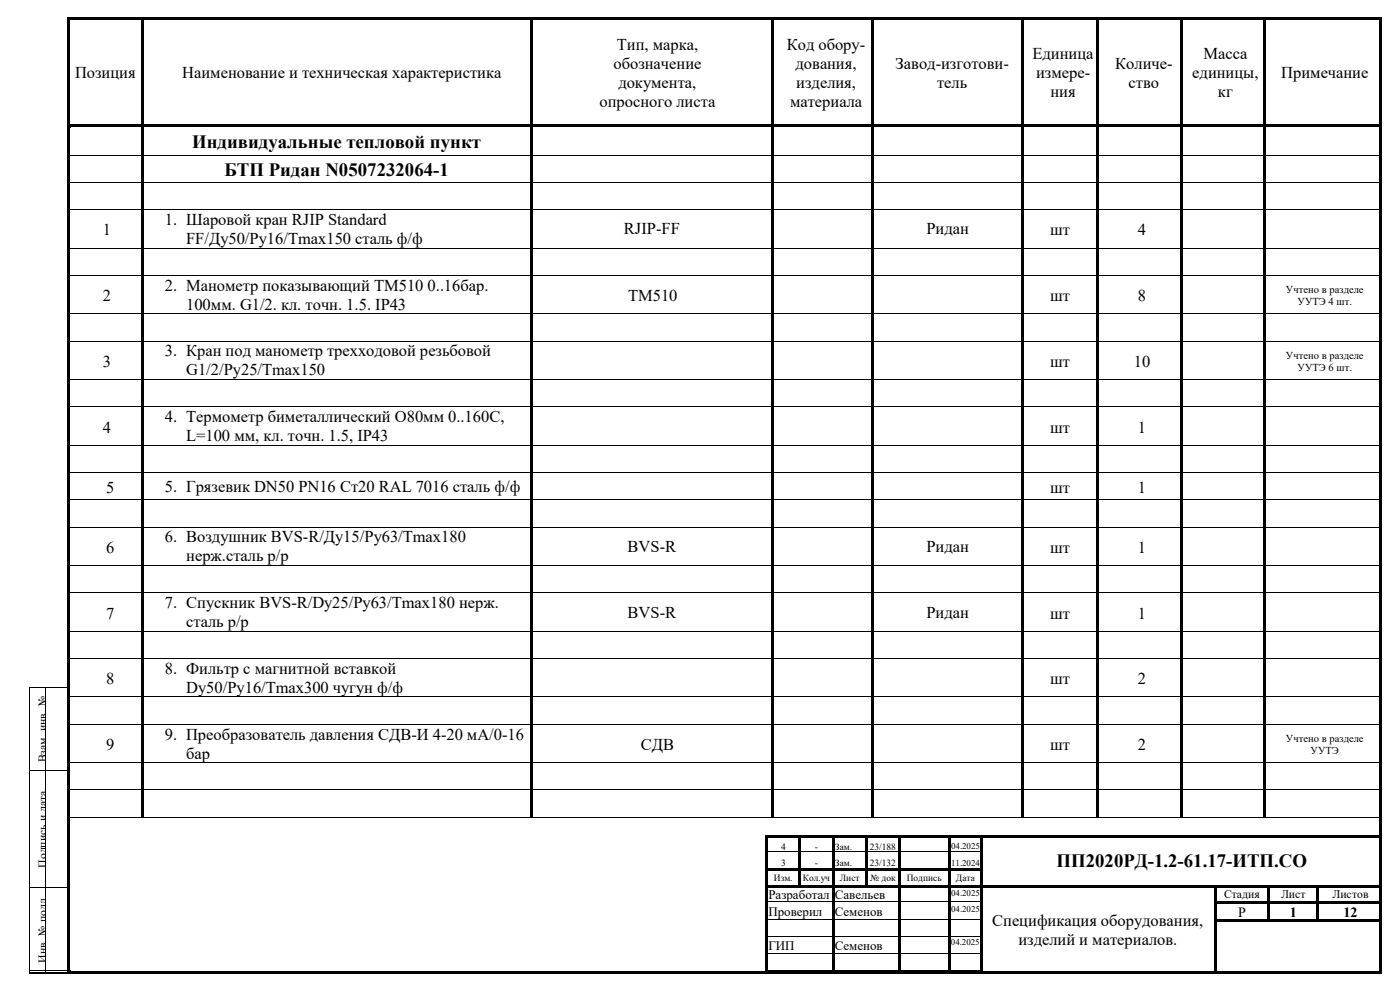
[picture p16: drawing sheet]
<svg xmlns="http://www.w3.org/2000/svg" width="420mm" height="297mm" viewBox="0 0 420 297" stroke-linecap="round" stroke-linejoin="round" font-family="sans-serif">
<defs><g id="words">
<g font-size="5.6">
<text x="57.7" y="44.5">Индивидуальные тепловой пункт</text>
<text x="67.3" y="52.7">БТП Ридан N0507232064-1</text>
<text x="317.1" y="260.1">ПП2020РД-1.2-61.17-ИТП.СО</text>
</g>
<g font-size="5">
<text x="185.1" y="14.9">Тип, марка,</text>
<text x="236.1" y="14.9">Код обору-</text>
<text x="309.9" y="17.8">Единица</text>
<text x="361.2" y="17.8">Масса</text>
<text x="22.5" y="23.5">Позиция</text>
<text x="54.7" y="23.5">Наименование и техническая характеристика</text>
<text x="184.1" y="20.6">обозначение</text>
<text x="238.7" y="20.6">дования,</text>
<text x="268.8" y="20.6">Завод-изготови-</text>
<text x="310.9" y="23.5">измере-</text>
<text x="334.7" y="20.6">Количе-</text>
<text x="357.8" y="23.5">единицы,</text>
<text x="384.5" y="23.5">Примечание</text>
<text x="185.6" y="26.3">документа,</text>
<text x="239" y="26.3">изделия,</text>
<text x="281.2" y="26.3">тель</text>
<text x="315.2" y="29.1">ния</text>
<text x="338.7" y="26.3">ство</text>
<text x="365.5" y="29.1">кг</text>
<text x="179.9" y="32">опросного листа</text>
<text x="237.1" y="32">материала</text>
<text x="30.8" y="70.7">1</text>
<text x="49.5" y="67.5">1. Шаровой кран RJIP Standard</text>
<text x="187.3" y="70.3">RJIP-FF</text>
<text x="278" y="70.3">Ридан</text>
<text x="315.2" y="70.7">шт</text>
<text x="341.5" y="70.7">4</text>
<text x="55.9" y="73.2">FF/Ду50/Ру16/Тmax150 сталь ф/ф</text>
<text x="49.5" y="87.2">2. Манометр показывающий ТМ510 0..16бар.</text>
<text x="30.8" y="90.4">2</text>
<text x="55.9" y="92.9">100мм. G1/2. кл. точн. 1.5. IP43</text>
<text x="188.5" y="90.4">ТМ510</text>
<text x="315.2" y="90.4">шт</text>
<text x="341.5" y="90.4">8</text>
<text x="49.5" y="106.9">3. Кран под манометр трехходовой резьбовой</text>
<text x="30.8" y="110.1">3</text>
<text x="55.9" y="112.6">G1/2/Py25/Tmax150</text>
<text x="315.2" y="110.1">шт</text>
<text x="340.3" y="110.1">10</text>
<text x="30.8" y="129.8">4</text>
<text x="49.5" y="126.7">4. Термометр биметаллический O80мм 0..160С,</text>
<text x="315.2" y="129.8">шт</text>
<text x="341.5" y="129.8">1</text>
<text x="55.9" y="132.3">L=100 мм, кл. точн. 1.5, IP43</text>
<text x="31.9" y="147.9">5</text>
<text x="49.5" y="147.5">5. Грязевик DN50 PN16 Ст20 RAL 7016 сталь ф/ф</text>
<text x="315.2" y="147.9">шт</text>
<text x="341.5" y="147.9">1</text>
<text x="31.9" y="165.9">6</text>
<text x="49.5" y="162.7">6. Воздушник BVS-R/Ду15/Ру63/Тmax180</text>
<text x="188.4" y="165.6">BVS-R</text>
<text x="278" y="165.6">Ридан</text>
<text x="315.2" y="165.9">шт</text>
<text x="341.5" y="165.9">1</text>
<text x="55.9" y="168.4">нерж.сталь р/р</text>
<text x="31.9" y="185.6">7</text>
<text x="49.5" y="182.5">7. Спускник BVS-R/Dy25/Py63/Tmax180 нерж.</text>
<text x="188.4" y="185.3">BVS-R</text>
<text x="278" y="185.3">Ридан</text>
<text x="315.2" y="185.6">шт</text>
<text x="341.5" y="185.6">1</text>
<text x="55.9" y="188.1">сталь р/р</text>
<text x="49.5" y="202.2">8. Фильтр с магнитной вставкой</text>
<text x="31.9" y="205.4">8</text>
<text x="55.9" y="207.9">Dy50/Py16/Tmax300 чугун ф/ф</text>
<text x="315.2" y="205.4">шт</text>
<text x="341.5" y="205.4">2</text>
<text x="49.5" y="221.9">9. Преобразователь давления СДВ-И 4-20 мА/0-16</text>
<text x="31.9" y="225.1">9</text>
<text x="55.9" y="227.6">бар</text>
<text x="192.3" y="225.1">СДВ</text>
<text x="315.2" y="225.1">шт</text>
<text x="341.5" y="225.1">2</text>
<text x="297.8" y="278">Спецификация оборудования,</text>
<text x="305.6" y="283.6">изделий и материалов.</text>
</g>
<g font-size="4.2">
<text x="371.5" y="275.1">Р</text>
<text x="387.1" y="275.2">1</text>
<text x="403.2" y="275.2">12</text>
</g>
<g font-size="3.9">
<text x="230.6" y="269.8">Разработал</text>
<text x="250.6" y="269.8">Савельев</text>
<text x="230.6" y="274.9">Проверил</text>
<text x="250.6" y="274.9">Семенов</text>
<text x="230.6" y="284.9">ГИП</text>
<text x="250.6" y="284.9">Семенов</text>
</g>
<g font-size="3.5">
<text x="14" y="228.7" transform="rotate(-90 14 228.7)">Взам. инв. №</text>
<text x="14" y="260.4" transform="rotate(-90 14 260.4)">Подпись и дата</text>
<text x="367.4" y="269.6">Стадия</text>
<text x="384.5" y="269.6">Лист</text>
<text x="399.9" y="269.6">Листов</text>
<text x="14" y="288.9" transform="rotate(-90 14 288.9)">Инв. № подл.</text>
</g>
<g font-size="3.2">
<text x="385.9" y="88">Учтено в разделе</text>
<text x="389.4" y="91.6">УУТЭ 4 шт.</text>
<text x="385.9" y="107.7">Учтено в разделе</text>
<text x="389.4" y="111.3">УУТЭ 6 шт.</text>
<text x="385.9" y="222.7">Учтено в разделе</text>
<text x="393.3" y="226.3">УУТЭ</text>
</g>
<g font-size="2.8">
<text x="234.4" y="254.9">4</text>
<text x="244.6" y="254.9">-</text>
<text x="250.6" y="254.9">Зам.</text>
<text x="261" y="254.9">23/188</text>
<text x="234.4" y="259.9">3</text>
<text x="244.6" y="259.9">-</text>
<text x="250.6" y="259.9">Зам.</text>
<text x="261" y="259.9">23/132</text>
<text x="232.3" y="264.3">Изм.</text>
<text x="240.9" y="264.3">Кол.уч</text>
<text x="252.1" y="264.3">Лист</text>
<text x="261.1" y="264.3">№ док</text>
<text x="272.1" y="264.3">Подпись</text>
<text x="286.9" y="264.3">Дата</text>
</g>
<g font-size="2.7">
<text x="285.4" y="254.8">04.2025</text>
<text x="285.4" y="259.8">11.2024</text>
<text x="285.4" y="268.7">04.2025</text>
<text x="285.4" y="273.7">04.2025</text>
<text x="285.4" y="283.7">04.2025</text>
</g>
</g></defs>
<g fill="#000">
<path d="M20.2 5.2h.8v.7h-.8zM21 5.2h393.1v.7h-393.1zM414.1 5.2h.7v.7h-.7zM21 38.1h.2zM21 37.3h.7v.8h-.7zM21 37.7l.2 .1zM21.7 37.3h20.6v.8h-20.6zM42.3 5.9h.8v31.4h-.8zM42.3 37.3h.8v.8h-.8zM42.3 37.7l.2 .1zM42.5 37.7h.6v.1h-.6zM42.6 38.1h.2z"/>
<path d="M43.1 37.3h.7v.8h-.7zM43.1 37.7l.2 .1zM43.8 37.3h115.2v.8h-115.2zM159 5.9h.8v31.4h-.8zM159 37.3h.8v.8h-.8zM159 37.7l.2 .1zM159.2 37.7h.6v.1h-.6zM159.3 38.1h.2zM159.8 37.3h.8v.8h-.8zM159.8 37.7l.2 .1zM160.6 37.3h71v.8h-71zM231.6 5.9h.7v31.4h-.7z"/>
<path d="M231.6 37.3h.7v.8h-.7zM231.6 37.7l.1 .1zM231.7 37.7h.6v.1h-.6zM231.8 38.1h.2zM232.3 37.3h.8v.8h-.8zM232.3 37.7l.2 .1zM233.1 37.3h28.4v.8h-28.4zM261.5 5.9h.8v31.4h-.8zM261.5 37.3h.8v.8h-.8zM261.5 37.7l.2 .1zM261.7 37.7h.6v.1h-.6zM261.8 38.1h.2z"/>
<path d="M262.3 37.3h.7v.8h-.7zM262.3 37.7l.2 .1zM263 37.3h43.6v.8h-43.6zM306.6 5.9h.7v31.4h-.7zM306.6 37.3h.7v.8h-.7zM306.6 37.7l.1 .1zM306.7 37.7h.6v.1h-.6zM306.9 38.1h.1zM307.3 37.3h.8v.8h-.8zM307.3 37.7l.2 .1zM308.1 37.3h20.9v.8h-20.9zM329 5.9h.8v31.4h-.8z"/>
<path d="M329 37.3h.8v.8h-.8zM329 37.7l.2 .1zM329.2 37.7h.6v.1h-.6zM329.3 38.1h.2zM329.8 37.3h.8v.8h-.8zM329.8 37.7l.2 .1zM330.6 37.3h23.5v.8h-23.5zM354.1 5.9h.7v31.4h-.7zM354.1 37.3h.7v.8h-.7zM354.1 37.7l.1 .1zM354.2 37.7h.6v.1h-.6zM354.4 38.1h.1z"/>
<path d="M354.8 37.3h.8v.8h-.8zM354.8 37.7l.2 .1zM355.6 37.3h23.5v.8h-23.5zM379.1 5.9h.7v31.4h-.7zM379.1 37.3h.7v.8h-.7zM379.1 37.7l.2 .1zM379.3 37.7h.5v.1h-.5zM379.4 38.1h.1zM379.8 37.3h.8v.8h-.8zM379.8 37.7l.2 .1zM380.6 37.3h33.5v.8h-33.5zM21 46.4h.7v.2h-.7z"/>
<path d="M21 54.7h.7v.1h-.7zM42.3 37.8h.8v8.6h-.8zM42.3 46.4h.8v.2h-.8zM42.3 46.6h.8v8.1h-.8zM42.3 54.7h.8v.1h-.8zM159 37.8h.8v8.6h-.8zM159 46.4h.8v.2h-.8zM159 46.6h.8v8.1h-.8zM159 54.7h.8v.1h-.8zM231.6 37.8h.7v8.6h-.7zM231.6 46.4h.7v.2h-.7zM231.6 46.6h.7v8.1h-.7z"/>
<path d="M231.6 54.7h.7v.1h-.7zM261.5 37.8h.8v8.6h-.8zM261.5 46.4h.8v.2h-.8zM261.5 46.6h.8v8.1h-.8zM261.5 54.7h.8v.1h-.8zM306.6 37.8h.7v8.6h-.7zM306.6 46.4h.7v.2h-.7zM306.6 46.6h.7v8.1h-.7zM306.6 54.7h.7v.1h-.7zM329 37.8h.8v8.6h-.8zM329 46.4h.8v.2h-.8zM329 46.6h.8v8.1h-.8z"/>
<path d="M329 54.7h.8v.1h-.8zM354.1 37.8h.7v8.6h-.7zM354.1 46.4h.7v.2h-.7zM354.1 46.6h.7v8.1h-.7zM354.1 54.7h.7v.1h-.7zM379.1 37.8h.7v8.6h-.7zM379.1 46.4h.7v.2h-.7zM379.1 46.6h.7v8.1h-.7zM379.1 54.7h.7v.1h-.7zM21 62.8h.7v.2h-.7zM21 74.4h.7v.1h-.7zM42.3 54.8h.8v8h-.8z"/>
<path d="M42.3 62.8h.8v.2h-.8zM42.3 63h.8v11.4h-.8zM42.3 74.4h.8v.1h-.8zM159 54.8h.8v8h-.8zM159 62.8h.8v.2h-.8zM159 63h.8v11.4h-.8zM159 74.4h.8v.1h-.8zM231.6 54.8h.7v8h-.7zM231.6 62.8h.7v.2h-.7zM231.6 63h.7v11.4h-.7zM231.6 74.4h.7v.1h-.7zM261.5 54.8h.8v8h-.8z"/>
<path d="M261.5 62.8h.8v.2h-.8zM261.5 63h.8v11.4h-.8zM261.5 74.4h.8v.1h-.8zM306.6 54.8h.7v8h-.7zM306.6 62.8h.7v.2h-.7zM306.6 63h.7v11.4h-.7zM306.6 74.4h.7v.1h-.7zM329 54.8h.8v8h-.8zM329 62.8h.8v.2h-.8zM329 63h.8v11.4h-.8zM329 74.4h.8v.1h-.8zM354.1 54.8h.7v8h-.7z"/>
<path d="M354.1 62.8h.7v.2h-.7zM354.1 63h.7v11.4h-.7zM354.1 74.4h.7v.1h-.7zM379.1 54.8h.7v8h-.7zM379.1 62.8h.7v.2h-.7zM379.1 63h.7v11.4h-.7zM379.1 74.4h.7v.1h-.7zM21 82.5h.7v.2h-.7zM21 94.1h.7v.1h-.7zM42.3 74.5h.8v8h-.8zM42.3 82.5h.8v.2h-.8zM42.3 82.7h.8v11.4h-.8z"/>
<path d="M42.3 94.1h.8v.1h-.8zM159 74.5h.8v8h-.8zM159 82.5h.8v.2h-.8zM159 82.7h.8v11.4h-.8zM159 94.1h.8v.1h-.8zM231.6 74.5h.7v8h-.7zM231.6 82.5h.7v.2h-.7zM231.6 82.7h.7v11.4h-.7zM231.6 94.1h.7v.1h-.7zM261.5 74.5h.8v8h-.8zM261.5 82.5h.8v.2h-.8zM261.5 82.7h.8v11.4h-.8z"/>
<path d="M261.5 94.1h.8v.1h-.8zM306.6 74.5h.7v8h-.7zM306.6 82.5h.7v.2h-.7zM306.6 82.7h.7v11.4h-.7zM306.6 94.1h.7v.1h-.7zM329 74.5h.8v8h-.8zM329 82.5h.8v.2h-.8zM329 82.7h.8v11.4h-.8zM329 94.1h.8v.1h-.8zM354.1 74.5h.7v8h-.7zM354.1 82.5h.7v.2h-.7zM354.1 82.7h.7v11.4h-.7z"/>
<path d="M354.1 94.1h.7v.1h-.7zM379.1 74.5h.7v8h-.7zM379.1 82.5h.7v.2h-.7zM379.1 82.7h.7v11.4h-.7zM379.1 94.1h.7v.1h-.7zM21 102.3h.7v.1h-.7zM21 113.8h.7v.2h-.7zM42.3 94.2h.8v8.1h-.8zM42.3 102.3h.8v.1h-.8zM42.3 102.4h.8v11.4h-.8zM42.3 113.8h.8v.2h-.8zM159 94.2h.8v8.1h-.8z"/>
<path d="M159 102.3h.8v.1h-.8zM159 102.4h.8v11.4h-.8zM159 113.8h.8v.2h-.8zM231.6 94.2h.7v8.1h-.7zM231.6 102.3h.7v.1h-.7zM231.6 102.4h.7v11.4h-.7zM231.6 113.8h.7v.2h-.7zM261.5 94.2h.8v8.1h-.8zM261.5 102.3h.8v.1h-.8zM261.5 102.4h.8v11.4h-.8zM261.5 113.8h.8v.2h-.8zM306.6 94.2h.7v8.1h-.7z"/>
<path d="M306.6 102.3h.7v.1h-.7zM306.6 102.4h.7v11.4h-.7zM306.6 113.8h.7v.2h-.7zM329 94.2h.8v8.1h-.8zM329 102.3h.8v.1h-.8zM329 102.4h.8v11.4h-.8zM329 113.8h.8v.2h-.8zM354.1 94.2h.7v8.1h-.7zM354.1 102.3h.7v.1h-.7zM354.1 102.4h.7v11.4h-.7zM354.1 113.8h.7v.2h-.7zM379.1 94.2h.7v8.1h-.7z"/>
<path d="M379.1 102.3h.7v.1h-.7zM379.1 102.4h.7v11.4h-.7zM379.1 113.8h.7v.2h-.7zM21 122h.7v.2h-.7zM21 133.5h.7v.2h-.7zM42.3 114h.8v8h-.8zM42.3 122h.8v.2h-.8zM42.3 122.2h.8v11.3h-.8zM42.3 133.5h.8v.2h-.8zM159 114h.8v8h-.8zM159 122h.8v.2h-.8zM159 122.2h.8v11.3h-.8z"/>
<path d="M159 133.5h.8v.2h-.8zM231.6 114h.7v8h-.7zM231.6 122h.7v.2h-.7zM231.6 122.2h.7v11.3h-.7zM231.6 133.5h.7v.2h-.7zM261.5 114h.8v8h-.8zM261.5 122h.8v.2h-.8zM261.5 122.2h.8v11.3h-.8zM261.5 133.5h.8v.2h-.8zM306.6 114h.7v8h-.7zM306.6 122h.7v.2h-.7zM306.6 122.2h.7v11.3h-.7z"/>
<path d="M306.6 133.5h.7v.2h-.7zM329 114h.8v8h-.8zM329 122h.8v.2h-.8zM329 122.2h.8v11.3h-.8zM329 133.5h.8v.2h-.8zM354.1 114h.7v8h-.7zM354.1 122h.7v.2h-.7zM354.1 122.2h.7v11.3h-.7zM354.1 133.5h.7v.2h-.7zM379.1 114h.7v8h-.7zM379.1 122h.7v.2h-.7zM379.1 122.2h.7v11.3h-.7z"/>
<path d="M379.1 133.5h.7v.2h-.7zM21 141.7h.7v.2h-.7zM21 149.9h.7v.2h-.7zM21 158.1h.7v.1h-.7zM42.3 133.7h.8v8h-.8zM42.3 141.7h.8v.2h-.8zM42.3 141.9h.8v8h-.8zM42.3 149.9h.8v.2h-.8zM42.3 150.1h.8v8h-.8zM42.3 158.1h.8v.1h-.8zM159 133.7h.8v8h-.8zM159 141.7h.8v.2h-.8z"/>
<path d="M159 141.9h.8v8h-.8zM159 149.9h.8v.2h-.8zM159 150.1h.8v8h-.8zM159 158.1h.8v.1h-.8zM231.6 133.7h.7v8h-.7zM231.6 141.7h.7v.2h-.7zM231.6 141.9h.7v8h-.7zM231.6 149.9h.7v.2h-.7zM231.6 150.1h.7v8h-.7zM231.6 158.1h.7v.1h-.7zM261.5 133.7h.8v8h-.8zM261.5 141.7h.8v.2h-.8z"/>
<path d="M261.5 141.9h.8v8h-.8zM261.5 149.9h.8v.2h-.8zM261.5 150.1h.8v8h-.8zM261.5 158.1h.8v.1h-.8zM306.6 133.7h.7v8h-.7zM306.6 141.7h.7v.2h-.7zM306.6 141.9h.7v8h-.7zM306.6 149.9h.7v.2h-.7zM306.6 150.1h.7v8h-.7zM306.6 158.1h.7v.1h-.7zM329 133.7h.8v8h-.8zM329 141.7h.8v.2h-.8z"/>
<path d="M329 141.9h.8v8h-.8zM329 149.9h.8v.2h-.8zM329 150.1h.8v8h-.8zM329 158.1h.8v.1h-.8zM354.1 133.7h.7v8h-.7zM354.1 141.7h.7v.2h-.7zM354.1 141.9h.7v8h-.7zM354.1 149.9h.7v.2h-.7zM354.1 150.1h.7v8h-.7zM354.1 158.1h.7v.1h-.7zM379.1 133.7h.7v8h-.7zM379.1 141.7h.7v.2h-.7z"/>
<path d="M379.1 141.9h.7v8h-.7zM379.1 149.9h.7v.2h-.7zM379.1 150.1h.7v8h-.7zM379.1 158.1h.7v.1h-.7zM21 169.6h.7v.2h-.7zM21 177.8h.7v.2h-.7zM42.3 158.2h.8v11.4h-.8zM42.3 169.6h.8v.2h-.8zM42.3 169.8h.8v8h-.8zM42.3 177.8h.8v.2h-.8zM159 158.2h.8v11.4h-.8zM159 169.6h.8v.2h-.8z"/>
<path d="M159 169.8h.8v8h-.8zM159 177.8h.8v.2h-.8zM231.6 158.2h.7v11.4h-.7zM231.6 169.6h.7v.2h-.7zM231.6 169.8h.7v8h-.7zM231.6 177.8h.7v.2h-.7zM261.5 158.2h.8v11.4h-.8zM261.5 169.6h.8v.2h-.8zM261.5 169.8h.8v8h-.8zM261.5 177.8h.8v.2h-.8zM306.6 158.2h.7v11.4h-.7zM306.6 169.6h.7v.2h-.7z"/>
<path d="M306.6 169.8h.7v8h-.7zM306.6 177.8h.7v.2h-.7zM329 158.2h.8v11.4h-.8zM329 169.6h.8v.2h-.8zM329 169.8h.8v8h-.8zM329 177.8h.8v.2h-.8zM354.1 158.2h.7v11.4h-.7zM354.1 169.6h.7v.2h-.7zM354.1 169.8h.7v8h-.7zM354.1 177.8h.7v.2h-.7zM379.1 158.2h.7v11.4h-.7zM379.1 169.6h.7v.2h-.7z"/>
<path d="M379.1 169.8h.7v8h-.7zM379.1 177.8h.7v.2h-.7zM21 189.3h.7v.2h-.7zM21 197.5h.7v.2h-.7zM42.3 178h.8v11.3h-.8zM42.3 189.3h.8v.2h-.8zM42.3 189.5h.8v8h-.8zM42.3 197.5h.8v.2h-.8zM159 178h.8v11.3h-.8zM159 189.3h.8v.2h-.8zM159 189.5h.8v8h-.8zM159 197.5h.8v.2h-.8z"/>
<path d="M231.6 178h.7v11.3h-.7zM231.6 189.3h.7v.2h-.7zM231.6 189.5h.7v8h-.7zM231.6 197.5h.7v.2h-.7zM261.5 178h.8v11.3h-.8zM261.5 189.3h.8v.2h-.8zM261.5 189.5h.8v8h-.8zM261.5 197.5h.8v.2h-.8zM306.6 178h.7v11.3h-.7zM306.6 189.3h.7v.2h-.7zM306.6 189.5h.7v8h-.7zM306.6 197.5h.7v.2h-.7z"/>
<path d="M329 178h.8v11.3h-.8zM329 189.3h.8v.2h-.8zM329 189.5h.8v8h-.8zM329 197.5h.8v.2h-.8zM354.1 178h.7v11.3h-.7zM354.1 189.3h.7v.2h-.7zM354.1 189.5h.7v8h-.7zM354.1 197.5h.7v.2h-.7zM379.1 178h.7v11.3h-.7zM379.1 189.3h.7v.2h-.7zM379.1 189.5h.7v8h-.7zM379.1 197.5h.7v.2h-.7z"/>
<path d="M8.8 206.2l.1 .1zM13.7 206.2l.2 .1zM20.4 206.2l.2 .1zM21 209h.7v.2h-.7zM21 217.2h.7v.2h-.7zM42.3 197.7h.8v11.3h-.8zM42.3 209h.8v.2h-.8zM42.3 209.2h.8v8h-.8zM42.3 217.2h.8v.2h-.8zM159 197.7h.8v11.3h-.8zM159 209h.8v.2h-.8zM159 209.2h.8v8h-.8z"/>
<path d="M159 217.2h.8v.2h-.8zM231.6 197.7h.7v11.3h-.7zM231.6 209h.7v.2h-.7zM231.6 209.2h.7v8h-.7zM231.6 217.2h.7v.2h-.7zM261.5 197.7h.8v11.3h-.8zM261.5 209h.8v.2h-.8zM261.5 209.2h.8v8h-.8zM261.5 217.2h.8v.2h-.8zM306.6 197.7h.7v11.3h-.7zM306.6 209h.7v.2h-.7zM306.6 209.2h.7v8h-.7z"/>
<path d="M306.6 217.2h.7v.2h-.7zM329 197.7h.8v11.3h-.8zM329 209h.8v.2h-.8zM329 209.2h.8v8h-.8zM329 217.2h.8v.2h-.8zM354.1 197.7h.7v11.3h-.7zM354.1 209h.7v.2h-.7zM354.1 209.2h.7v8h-.7zM354.1 217.2h.7v.2h-.7zM379.1 197.7h.7v11.3h-.7zM379.1 209h.7v.2h-.7zM379.1 209.2h.7v8h-.7z"/>
<path d="M379.1 217.2h.7v.2h-.7zM8.8 231.2l.1 .2zM13.7 231.2l.2 .2zM20.4 231.2l.2 .2zM21 228.8h.7v.1h-.7zM21 236.9h.7v.2h-.7zM42.3 217.4h.8v11.4h-.8zM42.3 228.8h.8v.1h-.8zM42.3 228.9h.8v8h-.8zM42.3 236.9h.8v.2h-.8zM159 217.4h.8v11.4h-.8zM159 228.8h.8v.1h-.8z"/>
<path d="M159 228.9h.8v8h-.8zM159 236.9h.8v.2h-.8zM231.6 217.4h.7v11.4h-.7zM231.6 228.8h.7v.1h-.7zM231.6 228.9h.7v8h-.7zM231.6 236.9h.7v.2h-.7zM261.5 217.4h.8v11.4h-.8zM261.5 228.8h.8v.1h-.8zM261.5 228.9h.8v8h-.8zM261.5 236.9h.8v.2h-.8zM306.6 217.4h.7v11.4h-.7zM306.6 228.8h.7v.1h-.7z"/>
<path d="M306.6 228.9h.7v8h-.7zM306.6 236.9h.7v.2h-.7zM329 217.4h.8v11.4h-.8zM329 228.8h.8v.1h-.8zM329 228.9h.8v8h-.8zM329 236.9h.8v.2h-.8zM354.1 217.4h.7v11.4h-.7zM354.1 228.8h.7v.1h-.7zM354.1 228.9h.7v8h-.7zM354.1 236.9h.7v.2h-.7zM379.1 217.4h.7v11.4h-.7zM379.1 228.8h.7v.1h-.7z"/>
<path d="M379.1 228.9h.7v8h-.7zM379.1 236.9h.7v.2h-.7zM42.3 237.1h.8v8.1h-.8zM42.3 245.2l.2 .1zM159 237.1h.8v8.1h-.8zM159 245.2l.2 .1zM229.7 250.5h.8v.8h-.8zM229.7 250.5h.8v.7h-.8zM229.7 251.3h.8v4.2h-.8zM229.7 255.5h.8v.8h-.8zM230.5 250.5h9.2v.7h-9.2zM231.6 237.1h.7v8.1h-.7z"/>
<path d="M231.6 245.2l.1 .1zM239.7 251.2l.7 .1zM239.7 250.5h.7v.7h-.7zM239.7 251.3h.7v4.2h-.7zM239.7 255.5h.7v.8h-.7zM240.4 250.5h9.3v.7h-9.3zM249.7 251.2l.7 .1zM249.7 250.5h.7v.7h-.7zM249.7 251.3h.7v4.2h-.7zM249.7 255.5h.7v.8h-.7zM250.4 250.5h9.2v.7h-9.2zM259.6 251.2l.8 .1z"/>
<path d="M259.6 250.5h.8v.7h-.8zM259.6 251.3h.8v4.2h-.8zM259.6 255.5h.8v.8h-.8zM260.4 250.5h9.1v.7h-9.1zM261.5 237.1h.8v8.1h-.8zM261.5 245.2l.2 .1zM269.5 251.2l.7 .1zM269.5 250.5h.7v.7h-.7zM269.5 251.3h.7v4.2h-.7zM269.5 255.5h.7v.8h-.7zM270.2 250.5h14.3v.7h-14.3zM284.5 251.2l.7 .1z"/>
<path d="M284.5 250.5h.7v.7h-.7zM284.5 251.3h.7v4.2h-.7zM284.5 255.5h.7v.8h-.7zM285.2 250.5h9v.7h-9zM294.2 251.2l.8 .1zM294.2 250.5h.8v.7h-.8zM294.2 251.3h.8v4.2h-.8zM294.2 255.5h.8v.8h-.8zM295 250.5h119.1v.7h-119.1zM306.6 237.1h.7v8.1h-.7zM306.6 245.2l.1 .1zM329 237.1h.8v8.1h-.8z"/>
<path d="M329 245.2l.2 .1zM354.1 237.1h.7v8.1h-.7zM354.1 245.2l.1 .1zM379.1 237.1h.7v8.1h-.7zM379.1 245.2l.2 .1zM8.8 266.2l.1 .2zM13.7 266.2l.2 .2zM20.4 266.2l.2 .2zM229.7 256.3h.8v4.2h-.8zM229.7 260.5h.8v.8h-.8zM229.7 261.3h.8v4.2h-.8zM229.7 265.5h.8v.8h-.8z"/>
<path d="M229.7 266.3h.8v4.2h-.8zM229.7 270.5h.8v.8h-.8zM229.7 271.3h.8v4.6h-.8zM229.7 275.9h.8v.8h-.8zM230.5 260.5h9.2v.8h-9.2zM230.5 265.5h9.2v.8h-9.2zM239.7 256.3h.7v4.2h-.7zM239.7 260.5h.7v.8h-.7zM239.7 261.3h.7v4.2h-.7zM239.7 265.5h.7v.8h-.7zM240.4 260.5h9.3v.8h-9.3zM240.4 265.5h9.3v.8h-9.3z"/>
<path d="M249.7 256.3h.7v4.2h-.7zM249.7 260.5h.7v.8h-.7zM249.7 261.3h.7v4.2h-.7zM249.7 265.5h.7v.8h-.7zM249.7 266.3h.7v4.2h-.7zM249.7 270.5h.7v.8h-.7zM249.7 271.3h.7v4.6h-.7zM249.7 275.9h.7v.8h-.7zM250.4 260.5h9.2v.8h-9.2zM250.4 265.5h9.2v.8h-9.2zM259.6 256.3h.8v4.2h-.8zM259.6 260.5h.8v.8h-.8z"/>
<path d="M259.6 261.3h.8v4.2h-.8zM259.6 265.5h.8v.8h-.8zM260.4 260.5h9.1v.8h-9.1zM260.4 265.5h9.1v.8h-9.1zM269.5 256.3h.7v4.2h-.7zM269.5 260.5h.7v.8h-.7zM269.5 261.3h.7v4.2h-.7zM269.5 265.5h.7v.8h-.7zM269.5 266.3h.7v4.2h-.7zM269.5 270.5h.7v.8h-.7zM269.5 271.3h.7v4.6h-.7zM269.5 275.9h.7v.8h-.7z"/>
<path d="M270.2 260.5h14.3v.8h-14.3zM270.2 265.5h14.3v.8h-14.3zM284.5 256.3h.7v4.2h-.7zM284.5 260.5h.7v.8h-.7zM284.5 261.3h.7v4.2h-.7zM284.5 265.5h.7v.8h-.7zM284.5 266.3h.7v4.2h-.7zM284.5 270.5h.7v.8h-.7zM284.5 271.3h.7v4.6h-.7zM284.5 275.9h.7v.8h-.7zM285.2 260.5h9v.8h-9zM285.2 265.5h9v.8h-9z"/>
<path d="M294.2 256.3h.8v4.2h-.8zM294.2 260.5h.8v.8h-.8zM294.2 261.3h.8v4.2h-.8zM294.2 265.5h.8v.8h-.8zM294.2 266.3h.8v4.2h-.8zM294.2 270.5h.8v.8h-.8zM294.2 271.3h.8v4.6h-.8zM294.2 275.9h.8v.8h-.8zM295 265.5h69.3v.8h-69.3zM364.3 266.3h.7zM364.3 265.5h.7v.8h-.7zM364.3 266.3h.7v4.2h-.7z"/>
<path d="M364.3 270.5h.7v.8h-.7zM364.3 271.3h.7v4.6h-.7zM364.3 275.9h.7v.8h-.7zM365 265.5h15.4v.8h-15.4zM365 270.5h15.4v.8h-15.4zM365 275.9h15.4v.8h-15.4zM380.4 266.3h.8zM380.4 265.5h.8v.8h-.8zM380.4 266.3h.8v4.2h-.8zM380.4 270.5h.8v.8h-.8zM380.4 271.3h.8v4.6h-.8zM380.4 275.9h.8v.8h-.8z"/>
<path d="M381.2 265.5h13.9v.8h-13.9zM381.2 270.5h13.9v.8h-13.9zM381.2 275.9h13.9v.8h-13.9zM395.1 266.3h.8zM395.1 265.5h.8v.8h-.8zM395.1 266.3h.8v4.2h-.8zM395.1 270.5h.8v.8h-.8zM395.1 271.3h.8v4.6h-.8zM395.1 275.9h.8v.8h-.8zM395.9 265.5h18.2v.8h-18.2zM395.9 270.5h18.2v.8h-18.2zM395.9 275.9h18.2v.8h-18.2z"/>
<path d="M8.8 291.2l.1 .2zM13.7 291.2l.2 .2zM20.2 5.9h.8v285.6h-.8zM20.2 291.5h.8v.8h-.8zM21 291.5h393.1v.8h-393.1zM21 291.2l.2 .2zM229.7 276.7h.8v4.2h-.8zM229.7 280.9h.8v.4h-.8zM229.7 281.3h.8v4.7h-.8zM229.7 286h.8v.3h-.8zM229.7 286.3h.8v5.2h-.8zM249.7 276.7h.7v4.2h-.7z"/>
<path d="M249.7 280.9h.7v.4h-.7zM249.7 281.3h.7v4.7h-.7zM249.7 286h.7v.3h-.7zM249.7 286.3h.7v5.2h-.7zM249.7 291l.1 .1zM269.5 276.7h.7v4.2h-.7zM269.5 280.9h.7v.4h-.7zM269.5 281.3h.7v4.7h-.7zM269.5 286h.7v.3h-.7zM269.5 286.3h.7v5.2h-.7zM269.5 291l.2 .1zM284.5 276.7h.7v4.2h-.7z"/>
<path d="M284.5 280.9h.7v.4h-.7zM284.5 281.3h.7v4.7h-.7zM284.5 286h.7v.3h-.7zM284.5 286.3h.7v5.2h-.7zM284.5 291l.1 .1zM294.2 276.7h.8v4.2h-.8zM294.2 280.9h.8v.4h-.8zM294.2 281.3h.8v4.7h-.8zM294.2 286h.8v.3h-.8zM294.2 286.3h.8v5.2h-.8zM294.2 291h.8v.1h-.8zM364.3 276.7h.7v4.2h-.7z"/>
<path d="M364.3 280.9h.7v.4h-.7zM364.3 281.3h.7v4.7h-.7zM364.3 286h.7v.3h-.7zM364.3 286.3h.7v5.2h-.7zM414.1 5.9h.7v285.6h-.7zM414.1 291.5h.7v.8h-.7z"/>
</g>
<g fill="none" stroke="#000" stroke-width=".3">
<path d="M21.2 37.8h21.1M43.3 37.8h115.7M160 37.8h71.6M232.5 37.8h29M262.5 37.8h44.1M307.5 37.8h21.5M330 37.8h24.1M355 37.8h24.1M380 37.8h34.1M21.7 46.5h20.6M21.7 54.7h20.6M43.1 46.5h115.9"/>
<path d="M43.1 54.7h115.9M159.8 46.5h71.8M159.8 54.7h71.8M232.3 46.5h29.2M232.3 54.7h29.2M262.3 46.5h44.3M262.3 54.7h44.3M307.3 46.5h21.7M307.3 54.7h21.7M329.8 46.5h24.3M329.8 54.7h24.3M354.8 46.5h24.3"/>
<path d="M354.8 54.7h24.3M379.8 46.5h34.3M379.8 54.7h34.3M21.7 62.9h20.6M21.7 74.5h20.6M43.1 62.9h115.9M43.1 74.5h115.9M159.8 62.9h71.8M159.8 74.5h71.8M232.3 62.9h29.2M232.3 74.5h29.2M262.3 62.9h44.3"/>
<path d="M262.3 74.5h44.3M307.3 62.9h21.7M307.3 74.5h21.7M329.8 62.9h24.3M329.8 74.5h24.3M354.8 62.9h24.3M354.8 74.5h24.3M379.8 62.9h34.3M379.8 74.5h34.3M21.7 82.6h20.6M21.7 94.1h20.6M43.1 82.6h115.9"/>
<path d="M43.1 94.1h115.9M159.8 82.6h71.8M159.8 94.1h71.8M232.3 82.6h29.2M232.3 94.1h29.2M262.3 82.6h44.3M262.3 94.1h44.3M307.3 82.6h21.7M307.3 94.1h21.7M329.8 82.6h24.3M329.8 94.1h24.3M354.8 82.6h24.3"/>
<path d="M354.8 94.1h24.3M379.8 82.6h34.3M379.8 94.1h34.3M21.7 102.4h20.6M21.7 113.9h20.6M43.1 102.4h115.9M43.1 113.9h115.9M159.8 102.4h71.8M159.8 113.9h71.8M232.3 102.4h29.2M232.3 113.9h29.2M262.3 102.4h44.3"/>
<path d="M262.3 113.9h44.3M307.3 102.4h21.7M307.3 113.9h21.7M329.8 102.4h24.3M329.8 113.9h24.3M354.8 102.4h24.3M354.8 113.9h24.3M379.8 102.4h34.3M379.8 113.9h34.3M21.7 122.1h20.6M21.7 133.6h20.6M43.1 122.1h115.9"/>
<path d="M43.1 133.6h115.9M159.8 122.1h71.8M159.8 133.6h71.8M232.3 122.1h29.2M232.3 133.6h29.2M262.3 122.1h44.3M262.3 133.6h44.3M307.3 122.1h21.7M307.3 133.6h21.7M329.8 122.1h24.3M329.8 133.6h24.3M354.8 122.1h24.3"/>
<path d="M354.8 133.6h24.3M379.8 122.1h34.3M379.8 133.6h34.3M21.7 141.8h20.6M21.7 150h20.6M21.7 158.2h20.6M43.1 141.8h115.9M43.1 150h115.9M43.1 158.2h115.9M159.8 141.8h71.8M159.8 150h71.8M159.8 158.2h71.8"/>
<path d="M232.3 141.8h29.2M232.3 150h29.2M232.3 158.2h29.2M262.3 141.8h44.3M262.3 150h44.3M262.3 158.2h44.3M307.3 141.8h21.7M307.3 150h21.7M307.3 158.2h21.7M329.8 141.8h24.3M329.8 150h24.3M329.8 158.2h24.3"/>
<path d="M354.8 141.8h24.3M354.8 150h24.3M354.8 158.2h24.3M379.8 141.8h34.3M379.8 150h34.3M379.8 158.2h34.3M21.7 169.7h20.6M21.7 177.9h20.6M43.1 169.7h115.9M43.1 177.9h115.9M159.8 169.7h71.8M159.8 177.9h71.8"/>
<path d="M232.3 169.7h29.2M232.3 177.9h29.2M262.3 169.7h44.3M262.3 177.9h44.3M307.3 169.7h21.7M307.3 177.9h21.7M329.8 169.7h24.3M329.8 177.9h24.3M354.8 169.7h24.3M354.8 177.9h24.3M379.8 169.7h34.3M379.8 177.9h34.3"/>
<path d="M21.7 189.4h20.6M21.7 197.6h20.6M43.1 189.4h115.9M43.1 197.6h115.9M159.8 189.4h71.8M159.8 197.6h71.8M232.3 189.4h29.2M232.3 197.6h29.2M262.3 189.4h44.3M262.3 197.6h44.3M307.3 189.4h21.7M307.3 197.6h21.7"/>
<path d="M329.8 189.4h24.3M329.8 197.6h24.3M354.8 189.4h24.3M354.8 197.6h24.3M379.8 189.4h34.3M379.8 197.6h34.3M8.8 206.3v24.9M8.9 206.2h4.8M13.8 206.3v24.9M13.9 206.2h6.5M21.7 209.1h20.6M21.7 217.3h20.6"/>
<path d="M43.1 209.1h115.9M43.1 217.3h115.9M159.8 209.1h71.8M159.8 217.3h71.8M232.3 209.1h29.2M232.3 217.3h29.2M262.3 209.1h44.3M262.3 217.3h44.3M307.3 209.1h21.7M307.3 217.3h21.7M329.8 209.1h24.3M329.8 217.3h24.3"/>
<path d="M354.8 209.1h24.3M354.8 217.3h24.3M379.8 209.1h34.3M379.8 217.3h34.3M8.8 231.4v34.8M8.9 231.3h4.8M13.8 231.4v34.8M13.9 231.3h6.5M21.7 228.9h20.6M21.7 237h20.6M43.1 228.9h115.9M43.1 237h115.9"/>
<path d="M159.8 228.9h71.8M159.8 237h71.8M232.3 228.9h29.2M232.3 237h29.2M262.3 228.9h44.3M262.3 237h44.3M307.3 228.9h21.7M307.3 237h21.7M329.8 228.9h24.3M329.8 237h24.3M354.8 228.9h24.3M354.8 237h24.3"/>
<path d="M379.8 228.9h34.3M379.8 237h34.3M21 245.2h21.3M42.5 245.2h116.5M159.2 245.2h72.4M230.5 255.6h9.2M231.7 245.2h29.8M240.4 255.6h9.3M250.4 255.6h9.2M260.4 255.6h9.1M261.7 245.2h44.9M270.2 255.6h14.3"/>
<path d="M285.2 255.6h9M306.7 245.2h22.3M329.2 245.2h24.9M354.2 245.2h24.9M379.3 245.2h34.8M8.8 266.4v25.1M8.9 266.3h4.8M13.8 266.4v25.1M13.9 266.3h6.5M230.5 270.6h19.2M230.5 276h19.2M250.4 270.6h19.1"/>
<path d="M250.4 276h19.1M270.2 270.6h14.3M270.2 276h14.3M285.2 270.6h9M285.2 276h9M8.9 291.3h4.8M13.9 291.3h6.5M229.7 291h20M230.5 281h19.2M230.5 286h19.2M249.8 291h19.7M250.4 281h19.1"/>
<path d="M250.4 286h19.1M269.7 291h14.8M270.2 281h14.3M270.2 286h14.3M284.6 291h9.6M285.2 281h9M285.2 286h9"/>
</g>
<path d="M8.6 291.6h12.3v.6h-12.3z" fill-rule="evenodd" fill="#000"/>
<use href="#words"/>
</svg>
